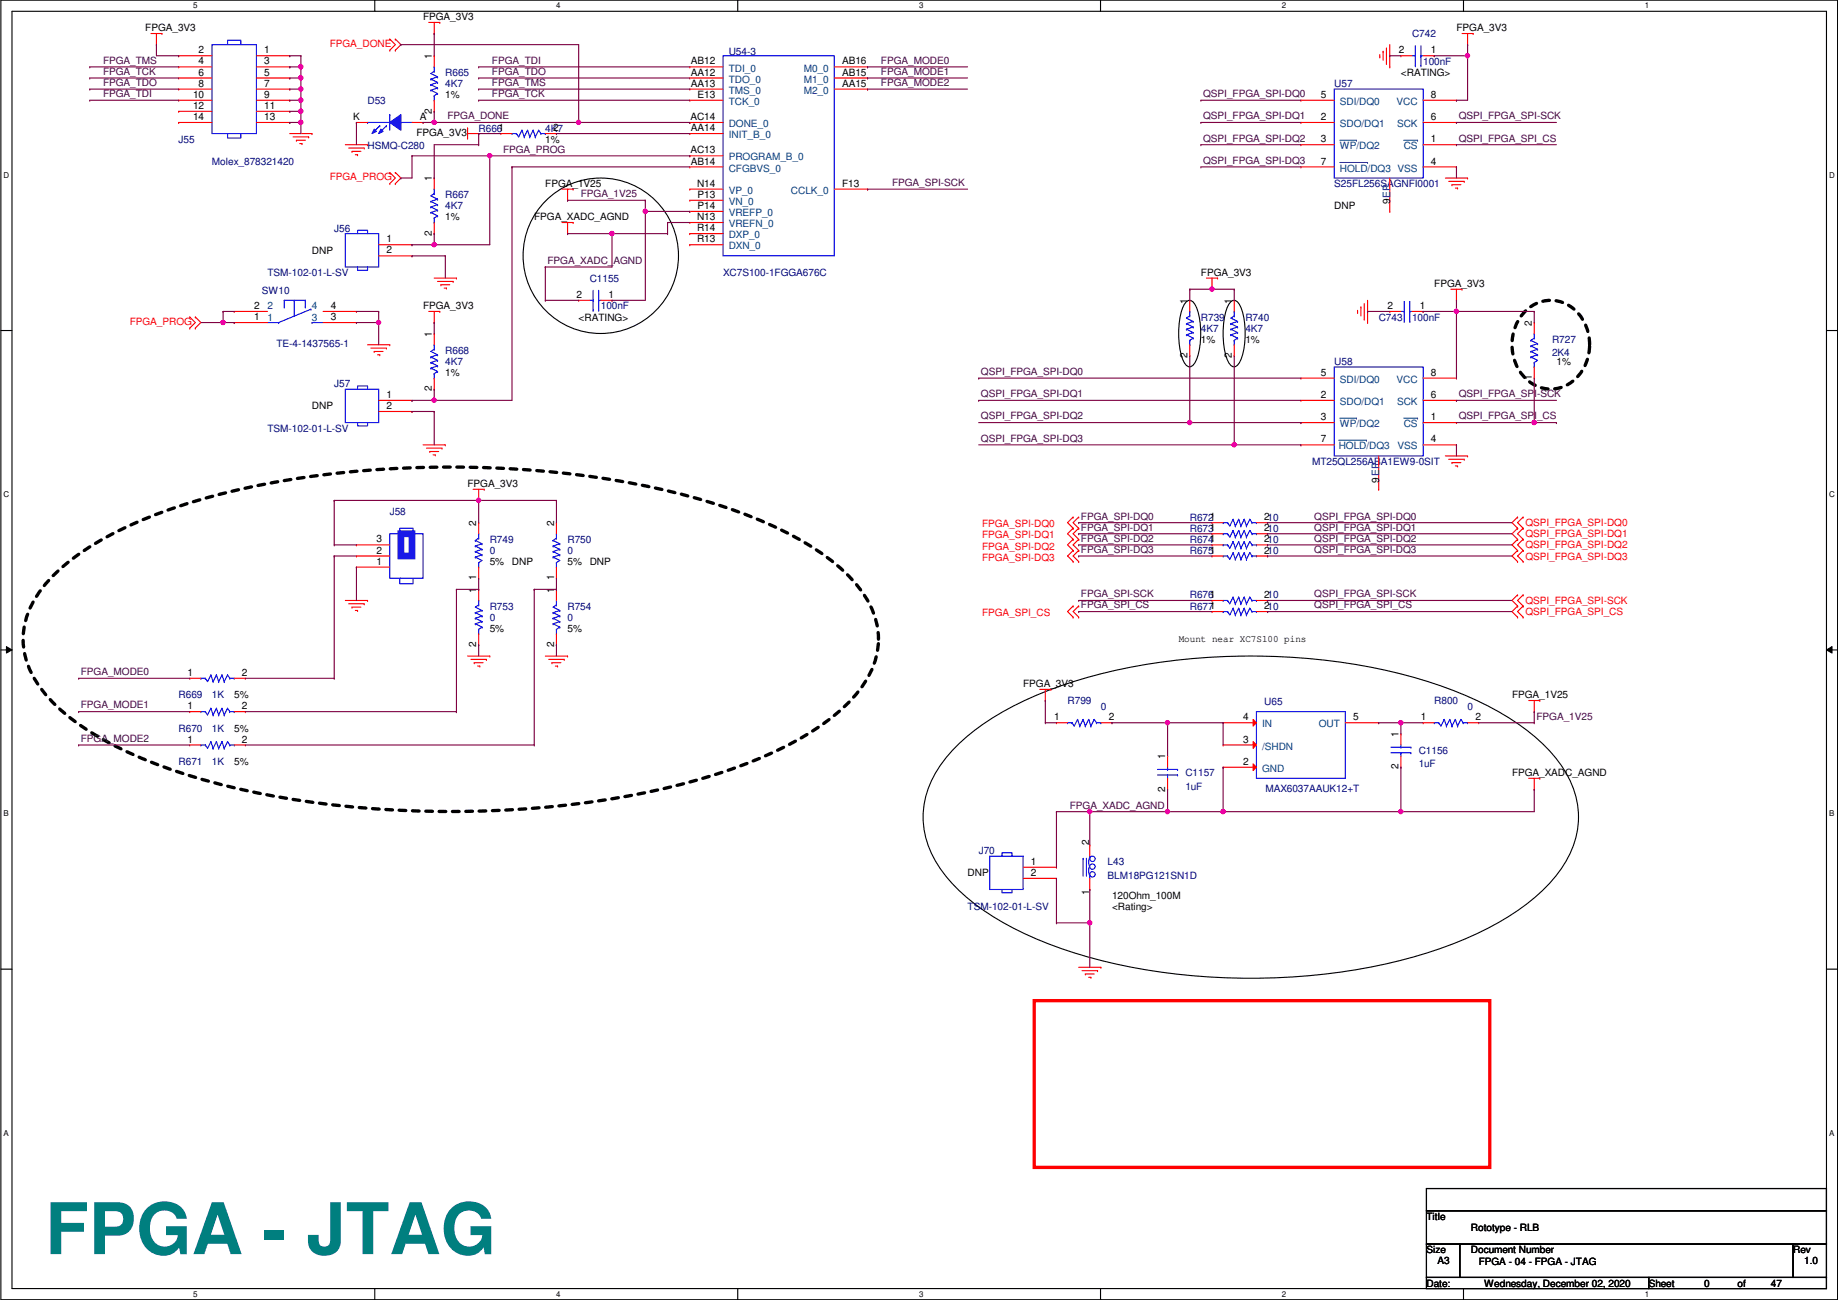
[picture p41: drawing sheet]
<svg xmlns="http://www.w3.org/2000/svg" width="420mm" height="297mm" viewBox="0 0 420 297" stroke-linecap="round" stroke-linejoin="round" font-family="sans-serif">
<defs><g id="words">
<text font-size="16.3" fill="#007f7f" x="10.4" y="286.6">FPGA - JTAG</text>
<g font-size="2.3">
<text x="96.7" y="4.7">FPGA_3V3</text>
<text x="33.2" y="7.2">FPGA_3V3</text>
<text x="332.9" y="7.2">FPGA_3V3</text>
<text x="45.4" y="12.2">2</text>
<text x="45.4" y="14.7">4</text>
<text x="45.4" y="17.3">6</text>
<text x="60.4" y="12.2">1</text>
<text x="60.4" y="14.7">3</text>
<text x="60.4" y="17.3">5</text>
<text x="98.7" y="13.5" transform="rotate(-90 98.7 13.5)">1</text>
<text x="157.9" y="14.7">AB12</text>
<text x="157.9" y="17.3">AA12</text>
<text x="192.5" y="14.7">AB16</text>
<text x="192.5" y="17.3">AB15</text>
<text x="319.7" y="12.2">2</text>
<text x="320.2" y="17.4">&lt;RATING&gt;</text>
<text x="327.1" y="12.2">1</text>
<text x="44.1" y="22.4">10</text>
<text x="45.4" y="19.8">8</text>
<text x="60.4" y="19.8">7</text>
<text x="60.4" y="22.4">9</text>
<text x="101.8" y="22.4">1%</text>
<text x="157.9" y="19.8">AA13</text>
<text x="159.5" y="22.4">E13</text>
<text x="192.5" y="19.8">AA15</text>
<text x="302" y="22.4">5</text>
<text x="327.1" y="22.4">8</text>
<text x="44.1" y="24.9">12</text>
<text x="44.1" y="27.4">14</text>
<text x="60.4" y="24.9">11</text>
<text x="60.4" y="27.4">13</text>
<text x="80.7" y="27.4">K</text>
<text x="96" y="27.4">A</text>
<text x="98.7" y="26" transform="rotate(-90 98.7 26)">2</text>
<text x="126.4" y="30">2</text>
<text x="157.8" y="27.4">AC14</text>
<text x="157.9" y="30">AA14</text>
<text x="302" y="27.4">2</text>
<text x="327.1" y="27.4">6</text>
<text x="95.2" y="31.1">FPGA_3V3</text>
<text x="124.7" y="32.6">1%</text>
<text x="157.8" y="35.1">AC13</text>
<text x="302" y="32.5">3</text>
<text x="327.1" y="32.5">1</text>
<text x="98.7" y="41.4" transform="rotate(-90 98.7 41.4)">1</text>
<text x="157.9" y="37.6">AB14</text>
<text x="302" y="37.6">7</text>
<text x="327.1" y="37.6">4</text>
<text x="124.7" y="42.8">FPGA_1V25</text>
<text x="159.3" y="42.7">N14</text>
<text x="159.5" y="45.2">P13</text>
<text x="159.5" y="47.8">P14</text>
<text x="192.5" y="42.7">F13</text>
<text x="305" y="47.8">DNP</text>
<text x="317.8" y="46.5" transform="rotate(-90 317.8 46.5)">9EP</text>
<text x="98.7" y="53.9" transform="rotate(-90 98.7 53.9)">2</text>
<text x="101.8" y="50.4">1%</text>
<text x="122.1" y="50.4">FPGA_XADC_AGND</text>
<text x="159.3" y="50.3">N13</text>
<text x="159.3" y="52.8">R14</text>
<text x="71.3" y="58">DNP</text>
<text x="88.3" y="55.4">1</text>
<text x="88.3" y="57.9">2</text>
<text x="159.3" y="55.4">R13</text>
<text x="274.5" y="63.1">FPGA_3V3</text>
<text x="327.9" y="65.6">FPGA_3V3</text>
<text x="58.1" y="70.6">2</text>
<text x="75.6" y="70.6">4</text>
<text x="96.7" y="70.7">FPGA_3V3</text>
<text x="131.8" y="68.1">2</text>
<text x="139.1" y="68.1">1</text>
<text x="271.4" y="69.4" transform="rotate(-90 271.4 69.4)">1</text>
<text x="281.6" y="69.4" transform="rotate(-90 281.6 69.4)">1</text>
<text x="317.2" y="70.6">2</text>
<text x="324.6" y="70.6">1</text>
<text x="58.1" y="73.2">1</text>
<text x="75.6" y="73.2">3</text>
<text x="98.7" y="77" transform="rotate(-90 98.7 77)">1</text>
<text x="132.3" y="73.2">&lt;RATING&gt;</text>
<text x="350.2" y="74.5" transform="rotate(-90 350.2 74.5)">2</text>
<text x="271.4" y="81.8" transform="rotate(-90 271.4 81.8)">2</text>
<text x="274.5" y="78.3">1%</text>
<text x="281.6" y="81.8" transform="rotate(-90 281.6 81.8)">2</text>
<text x="284.7" y="78.3">1%</text>
<text x="355.8" y="83.4">1%</text>
<text x="98.7" y="89.5" transform="rotate(-90 98.7 89.5)">2</text>
<text x="101.8" y="85.9">1%</text>
<text x="302" y="85.9">5</text>
<text x="327.1" y="85.9">8</text>
<text x="350.2" y="86.9" transform="rotate(-90 350.2 86.9)">1</text>
<text x="71.3" y="93.6">DNP</text>
<text x="88.3" y="90.9">1</text>
<text x="88.3" y="93.5">2</text>
<text x="302" y="90.9">2</text>
<text x="327.1" y="90.9">6</text>
<text x="302" y="96">3</text>
<text x="302" y="101.1">7</text>
<text x="327.1" y="96">1</text>
<text x="327.1" y="101.1">4</text>
<text x="106.9" y="111.3">FPGA_3V3</text>
<text x="315.2" y="110.3" transform="rotate(-90 315.2 110.3)">9EP</text>
<text x="289" y="118.9">210</text>
<text x="86.1" y="124">3</text>
<text x="108.9" y="120.2" transform="rotate(-90 108.9 120.2)">2</text>
<text x="126.6" y="120.2" transform="rotate(-90 126.6 120.2)">2</text>
<text x="289" y="121.4">210</text>
<text x="289" y="124">210</text>
<text x="86.1" y="129">1</text>
<text x="86.1" y="126.5">2</text>
<text x="112" y="129.1">5%</text>
<text x="117" y="129.1">DNP</text>
<text x="129.7" y="129.1">5%</text>
<text x="134.8" y="129.1">DNP</text>
<text x="289" y="126.5">210</text>
<text x="108.9" y="135.4" transform="rotate(-90 108.9 135.4)">1</text>
<text x="108.9" y="132.6" transform="rotate(-90 108.9 132.6)">1</text>
<text x="126.6" y="135.4" transform="rotate(-90 126.6 135.4)">1</text>
<text x="126.6" y="132.6" transform="rotate(-90 126.6 132.6)">1</text>
<text x="289" y="136.7">210</text>
<text x="289" y="139.2">210</text>
<text x="108.9" y="147.9" transform="rotate(-90 108.9 147.9)">2</text>
<text x="112" y="144.4">5%</text>
<text x="126.6" y="147.9" transform="rotate(-90 126.6 147.9)">2</text>
<text x="129.7" y="144.4">5%</text>
<text x="269.4" y="146.7">Mount near XC7S100 pins</text>
<text x="42.9" y="154.4">1</text>
<text x="55.3" y="154.4">2</text>
<text x="53.5" y="159.6">5%</text>
<text x="233.9" y="157.1">FPGA_3V3</text>
<text x="345.6" y="159.6">FPGA_1V25</text>
<text x="42.9" y="162.1">1</text>
<text x="53.5" y="167.2">5%</text>
<text x="55.3" y="162.1">2</text>
<text x="241" y="164.6">1</text>
<text x="253.4" y="164.6">2</text>
<text x="284.2" y="164.6">4</text>
<text x="309.3" y="164.6">5</text>
<text x="324.8" y="164.6">1</text>
<text x="337.3" y="164.6">2</text>
<text x="42.9" y="169.7">1</text>
<text x="55.3" y="169.7">2</text>
<text x="266.3" y="173.5" transform="rotate(-90 266.3 173.5)">1</text>
<text x="284.2" y="169.7">3</text>
<text x="319.7" y="168.4" transform="rotate(-90 319.7 168.4)">1</text>
<text x="53.5" y="174.8">5%</text>
<text x="284.2" y="174.8">2</text>
<text x="319.7" y="175.8" transform="rotate(-90 319.7 175.8)">2</text>
<text x="345.6" y="177.4">FPGA_XADC_AGND</text>
<text x="266.3" y="180.9" transform="rotate(-90 266.3 180.9)">2</text>
<text x="235.7" y="197.6">1</text>
<text x="249" y="193.1" transform="rotate(-90 249 193.1)">2</text>
<text x="221.2" y="200.2">DNP</text>
<text x="235.7" y="200.2">2</text>
<text x="249" y="204.5" transform="rotate(-90 249 204.5)">1</text>
<text x="254.2" y="205.3">120Ohm_100M</text>
<text x="254.2" y="207.9">&lt;Rating&gt;</text>
<text x="326.1" y="278.7">Title</text>
<text x="336.2" y="281.3">Rototype - RLB</text>
<text x="326.1" y="286.3">Size</text>
<text x="336.2" y="286.3">Document Number</text>
<text x="409.9" y="286.3">Rev</text>
<text x="326.1" y="294">Date:</text>
<text x="328.6" y="288.9">A3</text>
<text x="338" y="289.1">FPGA - 04 - FPGA - JTAG</text>
<text x="339.3" y="294">Wednesday, December 02, 2020</text>
<text x="376.9" y="294">Sheet</text>
<text x="389.6" y="294">0</text>
<text x="397.2" y="294">of</text>
<text x="404.8" y="294">47</text>
<text x="412.4" y="288.9">1.0</text>
</g>
<g font-size="2.3" fill="#f00">
<text x="75.4" y="10.8">FPGA_DONE</text>
<text x="75.4" y="41.2">FPGA_PROG</text>
<text x="29.7" y="74.3">FPGA_PROG</text>
<text x="224.5" y="120.5">FPGA_SPI-DQ0</text>
<text x="224.5" y="123">FPGA_SPI-DQ1</text>
<text x="224.5" y="125.6">FPGA_SPI-DQ2</text>
<text x="348.7" y="120.2">QSPI_FPGA_SPI-DQ0</text>
<text x="348.7" y="122.8">QSPI_FPGA_SPI-DQ1</text>
<text x="348.7" y="125.3">QSPI_FPGA_SPI-DQ2</text>
<text x="224.5" y="128.1">FPGA_SPI-DQ3</text>
<text x="348.7" y="127.8">QSPI_FPGA_SPI-DQ3</text>
<text x="224.5" y="140.8">FPGA_SPI_CS</text>
<text x="348.7" y="138">QSPI_FPGA_SPI-SCK</text>
<text x="348.7" y="140.5">QSPI_FPGA_SPI_CS</text>
</g>
<g font-size="2.3" fill="#00007f">
<text x="322.8" y="8.5">C742</text>
<text x="101.8" y="17.4">R665</text>
<text x="166.6" y="12.5">U54-3</text>
<text x="325.3" y="14.8">100nF</text>
<text x="84" y="23.7">D53</text>
<text x="101.8" y="19.9">4K7</text>
<text x="305" y="19.9">U57</text>
<text x="40.8" y="32.6">J55</text>
<text x="84" y="34.1">HSMQ-C280</text>
<text x="109.4" y="30.1">R6661</text>
<text x="124.7" y="30.1">4K7</text>
<text x="48.5" y="37.7">Molex_878321420</text>
<text x="101.8" y="45.3">R667</text>
<text x="101.8" y="47.8">4K7</text>
<text x="305" y="42.8">S25FL256SAGNFI0001</text>
<text x="76.4" y="52.9">J56</text>
<text x="61.2" y="63.1">TSM-102-01-L-SV</text>
<text x="134.8" y="64.3">C1155</text>
<text x="165.3" y="63.1">XC7S100-1FGGA676C</text>
<text x="59.9" y="67.1">SW10</text>
<text x="137.4" y="70.7">100nF</text>
<text x="274.5" y="73.2">R739</text>
<text x="274.5" y="75.8">4K7</text>
<text x="284.7" y="73.2">R740</text>
<text x="284.7" y="75.8">4K7</text>
<text x="315.2" y="73.2">C743</text>
<text x="322.8" y="73.2">100nF</text>
<text x="63.2" y="79.3">TE-4-1437565-1</text>
<text x="101.8" y="80.9">R668</text>
<text x="101.8" y="83.4">4K7</text>
<text x="305" y="83.4">U58</text>
<text x="354.8" y="78.3">R727</text>
<text x="354.8" y="81.4">2K4</text>
<text x="76.4" y="88.5">J57</text>
<text x="61.2" y="98.6">TSM-102-01-L-SV</text>
<text x="299.9" y="106.3">MT25QL256ABA1EW9-0SIT</text>
<text x="89.1" y="117.7">J58</text>
<text x="272" y="119">R6721</text>
<text x="112" y="124">R749</text>
<text x="129.7" y="124">R750</text>
<text x="272" y="121.5">R6731</text>
<text x="272" y="124">R6741</text>
<text x="112" y="126.6">0</text>
<text x="129.7" y="126.6">0</text>
<text x="272" y="126.6">R6751</text>
<text x="272" y="136.7">R6761</text>
<text x="112" y="139.3">R753</text>
<text x="112" y="141.8">0</text>
<text x="129.7" y="139.3">R754</text>
<text x="129.7" y="141.8">0</text>
<text x="272" y="139.3">R6771</text>
<text x="40.8" y="159.6">R669</text>
<text x="48.5" y="159.6">1K</text>
<text x="244" y="160.9">R799</text>
<text x="289" y="161.1">U65</text>
<text x="327.9" y="160.9">R800</text>
<text x="40.8" y="167.2">R670</text>
<text x="48.5" y="167.2">1K</text>
<text x="251.7" y="162.1">0</text>
<text x="335.5" y="162.1">0</text>
<text x="324.3" y="172.3">C1156</text>
<text x="40.8" y="174.8">R671</text>
<text x="48.5" y="174.8">1K</text>
<text x="271" y="177.4">C1157</text>
<text x="324.3" y="175.3">1uF</text>
<text x="271" y="180.4">1uF</text>
<text x="289.3" y="180.9">MAX6037AAUK12+T</text>
<text x="223.7" y="195.2">J70</text>
<text x="253.2" y="197.7">L43</text>
<text x="253.2" y="200.7">BLM18PG121SN1D</text>
<text x="221.2" y="207.9">TSM-102-01-L-SV</text>
</g>
<g font-size="2.3" fill="#400040">
<text x="23.6" y="17.1">FPGA_TCK</text>
<text x="23.6" y="14.6">FPGA_TMS</text>
<text x="112.5" y="14.6">FPGA_TDI</text>
<text x="112.5" y="17.1">FPGA_TDO</text>
<text x="201.4" y="14.6">FPGA_MODE0</text>
<text x="201.4" y="17.1">FPGA_MODE1</text>
<text x="23.6" y="22.2">FPGA_TDI</text>
<text x="23.6" y="19.6">FPGA_TDO</text>
<text x="112.5" y="19.6">FPGA_TMS</text>
<text x="112.5" y="22.2">FPGA_TCK</text>
<text x="201.4" y="19.6">FPGA_MODE2</text>
<text x="275" y="22.2">QSPI_FPGA_SPI-DQ0</text>
<text x="102.3" y="27.3">FPGA_DONE</text>
<text x="275" y="27.3">QSPI_FPGA_SPI-DQ1</text>
<text x="333.4" y="27.3">QSPI_FPGA_SPI-SCK</text>
<text x="115" y="34.9">FPGA_PROG</text>
<text x="275" y="32.3">QSPI_FPGA_SPI-DQ2</text>
<text x="333.4" y="32.3">QSPI_FPGA_SPI_CS</text>
<text x="275" y="37.4">QSPI_FPGA_SPI-DQ3</text>
<text x="132.8" y="45">FPGA_1V25</text>
<text x="203.9" y="42.5">FPGA_SPI-SCK</text>
<text x="125.2" y="60.3">FPGA_XADC_AGND</text>
<text x="224.2" y="85.7">QSPI_FPGA_SPI-DQ0</text>
<text x="224.2" y="90.8">QSPI_FPGA_SPI-DQ1</text>
<text x="224.2" y="95.8">QSPI_FPGA_SPI-DQ2</text>
<text x="333.4" y="90.8">QSPI_FPGA_SPI-SCK</text>
<text x="333.4" y="95.8">QSPI_FPGA_SPI_CS</text>
<text x="224.2" y="100.9">QSPI_FPGA_SPI-DQ3</text>
<text x="247.1" y="118.7">FPGA_SPI-DQ0</text>
<text x="300.4" y="118.7">QSPI_FPGA_SPI-DQ0</text>
<text x="247.1" y="121.2">FPGA_SPI-DQ1</text>
<text x="247.1" y="123.8">FPGA_SPI-DQ2</text>
<text x="300.4" y="121.2">QSPI_FPGA_SPI-DQ1</text>
<text x="300.4" y="123.8">QSPI_FPGA_SPI-DQ2</text>
<text x="247.1" y="126.3">FPGA_SPI-DQ3</text>
<text x="300.4" y="126.3">QSPI_FPGA_SPI-DQ3</text>
<text x="247.1" y="136.5">FPGA_SPI-SCK</text>
<text x="300.4" y="136.5">QSPI_FPGA_SPI-SCK</text>
<text x="247.1" y="139">FPGA_SPI_CS</text>
<text x="300.4" y="139">QSPI_FPGA_SPI_CS</text>
<text x="18.5" y="154.3">FPGA_MODE0</text>
<text x="18.5" y="161.9">FPGA_MODE1</text>
<text x="351.2" y="164.4">FPGA_1V25</text>
<text x="18.5" y="169.5">FPGA_MODE2</text>
<text x="244.5" y="184.7">FPGA_XADC_AGND</text>
</g>
<g font-size="2.3" fill="#00407f">
<text x="166.6" y="16.3">TDI_0</text>
<text x="183.7" y="16.3">M0_0</text>
<text x="166.6" y="18.9">TDO_0</text>
<text x="166.6" y="21.4">TMS_0</text>
<text x="166.6" y="24">TCK_0</text>
<text x="183.7" y="18.9">M1_0</text>
<text x="183.7" y="21.4">M2_0</text>
<text x="306.3" y="24">SDI/DQ0</text>
<text x="319.2" y="24">VCC</text>
<text x="166.6" y="29">DONE_0</text>
<text x="306.3" y="29">SDO/DQ1</text>
<text x="319.4" y="29">SCK</text>
<text x="166.6" y="31.6">INIT_B_0</text>
<text x="306.3" y="34.1">WP/DQ2</text>
<text x="320.9" y="34.1">CS</text>
<text x="166.6" y="39.2">CFGBVS_0</text>
<text x="166.6" y="36.7">PROGRAM_B_0</text>
<text x="306.3" y="39.2">HOLD/DQ3 VSS</text>
<text x="166.6" y="44.3">VP_0</text>
<text x="166.6" y="46.8">VN_0</text>
<text x="180.8" y="44.3">CCLK_0</text>
<text x="166.6" y="49.4">VREFP_0</text>
<text x="166.6" y="51.9">VREFN_0</text>
<text x="166.6" y="54.4">DXP_0</text>
<text x="166.6" y="57">DXN_0</text>
<text x="61.2" y="70.7">2</text>
<text x="71.3" y="70.7">4</text>
<text x="61.2" y="73.2">1</text>
<text x="71.3" y="73.2">3</text>
<text x="306.3" y="87.5">SDI/DQ0</text>
<text x="319.2" y="87.5">VCC</text>
<text x="306.3" y="92.5">SDO/DQ1</text>
<text x="319.4" y="92.5">SCK</text>
<text x="306.3" y="97.6">WP/DQ2</text>
<text x="320.9" y="97.6">CS</text>
<text x="306" y="102.7">HOLD/DQ3</text>
<text x="319.5" y="102.7">VSS</text>
<text x="288.5" y="166.2">IN</text>
<text x="301.4" y="166.2">OUT</text>
<text x="288.5" y="171.3">/SHDN</text>
<text x="288.5" y="176.4">GND</text>
</g>
<g font-size="1.8">
<text x="44.2" y="1.9">5</text>
<text x="127.1" y="1.9">4</text>
<text x="210.1" y="1.9">3</text>
<text x="293" y="1.9">2</text>
<text x="376" y="1.9">1</text>
<text x=".8" y="40.6">D</text>
<text x="418.2" y="40.6">D</text>
<text x=".8" y="113.6">C</text>
<text x="418.2" y="113.6">C</text>
<text x=".8" y="186.6">B</text>
<text x="418.2" y="186.6">B</text>
<text x=".8" y="259.5">A</text>
<text x="418.2" y="259.5">A</text>
<text x="44.2" y="296.3">5</text>
<text x="127.1" y="296.3">4</text>
<text x="210.1" y="296.3">3</text>
<text x="293" y="296.3">2</text>
<text x="376" y="296.3">1</text>
</g>
</g></defs>
<path d="M.2 0h419.9v297h-419.9zM2.7 2.6h414.8v291.8h-414.8z" fill="none" stroke="#000" stroke-width=".25"/>
<g fill="#fff">
<path d="M44.2 .3h1v2h-1z"/>
<path d="M44.2 294.7h1v2h-1z"/>
</g>
<path d="M85.7 0v2.6M85.7 294.4v2.6" fill="none" stroke="#000" stroke-width=".25"/>
<g fill="#fff">
<path d="M127.1 .3h1v2h-1z"/>
<path d="M127.1 294.7h1v2h-1z"/>
</g>
<path d="M168.6 0v2.6M168.6 294.4v2.6" fill="none" stroke="#000" stroke-width=".25"/>
<g fill="#fff">
<path d="M210.1 .3h1v2h-1z"/>
<path d="M210.1 294.7h1v2h-1z"/>
</g>
<path d="M251.6 0v2.6M251.6 294.4v2.6" fill="none" stroke="#000" stroke-width=".25"/>
<g fill="#fff">
<path d="M293 .3h1v2h-1z"/>
<path d="M293 294.7h1v2h-1z"/>
</g>
<path d="M334.5 0v2.6M334.5 294.4v2.6" fill="none" stroke="#000" stroke-width=".25"/>
<g fill="#fff">
<path d="M376 .3h1v2h-1z"/>
<path d="M376 294.7h1v2h-1z"/>
<path d="M.8 39h1.3v2h-1.3z"/>
<path d="M418.2 39h1.2v2h-1.2z"/>
<path d="M.8 112h1.3v2h-1.3z"/>
<path d="M418.2 112h1.2v2h-1.2z"/>
</g>
<path d="M.2 75.5h2.5M417.5 75.5h2.6" fill="none" stroke="#000" stroke-width=".25"/>
<g fill="#fff">
<path d="M.8 185h1.2v1.9h-1.2z"/>
<path d="M418.2 185h1.1v1.9h-1.1z"/>
</g>
<path d="M.2 148.5h2.5M417.5 148.5h2.6" fill="none" stroke="#000" stroke-width=".25"/>
<path d="M1.5 147.7l1.2 .8-1.2 .7zM417.5 148.5l1.3-.8v1.5z" fill="#000"/>
<path d="M1.5 147.7l1.2 .8-1.2 .7zM417.5 148.5l1.3-.8v1.5z" fill="none" stroke="#000" stroke-width=".23"/>
<g fill="#fff">
<path d="M.8 257.9h1.2v2h-1.2z"/>
<path d="M418.2 257.9h1.1v2h-1.1z"/>
</g>
<g fill="none" stroke="#000" stroke-width=".25">
<path d="M271.1 69a1.14 1.14 0 0 1 2 .5 17.3 17.3 0 0 1 0 13.5 1.22 1.22 0 0 1-1.2 .8 1.22 1.22 0 0 1-1.1-.8 17.6 17.6 0 0 1 0-13.5zM281.3 69a1.14 1.14 0 0 1 2 .5 17.3 17.3 0 0 1 0 13.5 1.22 1.22 0 0 1-1.2 .8 1.22 1.22 0 0 1-1.2-.8 17.6 17.6 0 0 1 0-13.5zM218.9 170.2a65.5 65.5 0 0 1 25.1-14 143.6 143.6 0 0 1 71.1-3.4 91.8 91.8 0 0 1 30.1 11.4 37.5 37.5 0 0 1 13 12.7 19.5 19.5 0 0 1-1.5 21.9 43.6 43.6 0 0 1-14.5 12.2 108.4 108.4 0 0 1-41.2 11.8 141.1 141.1 0 0 1-57-5.6 65.6 65.6 0 0 1-25.1-14 23.7 23.7 0 0 1-7.9-16.5 21.9 21.9 0 0 1 5.9-14.3zM.2 221.4h2.5M417.5 221.4h2.6M326.1 271.6h91.4v5h-91.4zM326.1 276.6h91.4v7.7h-91.4zM326.1 284.3h7.6v7.6h-7.6zM326.1 291.9h50.8v2.5h-50.8zM333.7 284.3h76.2v7.6h-76.2zM376.9 291.9h40.6v2.5h-40.6zM409.9 284.3h7.6v7.6h-7.6z"/>
<circle cx="137.3" cy="58.4" r="17.8"/>
</g>
<path d="M348.6 71.2a8.2 8.2 0 0 1 13.2 1.8 10.8 10.8 0 0 1-4.1 15.2 8.4 8.4 0 0 1-11-4.7 11.2 11.2 0 0 1 1.9-12.3zM13 130.7a66.6 66.6 0 0 1 20.9-12.5 171 171 0 0 1 49.4-10.7 223.6 223.6 0 0 1 74.4 5.9 101.9 101.9 0 0 1 29.8 12.8 35 35 0 0 1 11.3 11.9 17.1 17.1 0 0 1-1.5 18.4 45.7 45.7 0 0 1-16.9 13.6 136.6 136.6 0 0 1-39.3 12.2 231 231 0 0 1-87.4-2.3 116.6 116.6 0 0 1-31.7-11.9 37.4 37.4 0 0 1-14.7-14.1 17.2 17.2 0 0 1 1.5-18.4l1.9-2.5z" fill="none" stroke="#000" stroke-width=".76" stroke-dasharray="1.5 1.5"/>
<path d="M236.4 228.6h104.2v38.1h-104.2z" fill="none" stroke="#f00" stroke-width=".76"/>
<path d="M91.6 122h2.6v5h-2.6z" fill="none" stroke="#00f" stroke-width="1.5"/>
<g fill="none" stroke="#f00" stroke-width=".25">
<path d="M34.5 7.7h2.5M35.8 10.2h.1M35.8 7.7v2.5M37 7.7h.1M89.1 8.9h.1M89.1 11.5h.1M89.1 8.9l1.3 1.3-1.3 1.3M90.4 11.5h.1M90.4 8.9h.1M90.4 8.9l1.2 1.3-1.2 1.3M98 5.1h2.5M99.3 7.7h.1"/>
<path d="M99.3 5.1v2.6M100.5 5.1h.1M315.4 13h.1M315.4 12.5v.5M316.2 11.7h.1M316.2 11.7v2.1M316.9 14.5h.1M316.9 11v3.5M317.7 15.3h.1M317.7 10.2v5.1M320.2 12.7h.1M320.2 12.7h2.6"/>
<path d="M325.3 12.7h2.6M327.9 12.7h.1M334.2 7.7h2.6M335.5 10.2h.1M335.5 7.7v2.5M336.8 7.7h.1M66.2 30.5h5.1M67 31.3h3.6M67.8 32h.1M67.8 32h2M68.5 32.8h.5M69 32.8h.1"/>
<path d="M70.6 31.3h.1M71.3 30.5h.1M78.9 33.1h5.1M79.7 33.8h3.6M80.5 34.6h.1M80.5 34.6h2M81.2 35.3h.5M81.7 35.3h.1M83.3 33.8h.1M84 33.1h.1M89.1 39.4h.1M89.1 39.4l1.3 1.3-1.3 1.3"/>
<path d="M90.4 39.4h.1M90.4 39.4l1.2 1.3-1.2 1.3M106.9 29.3h.1M106.9 30.5h2.5M106.9 29.3v2.5M109.4 30.5h.1M89.1 42h.1M90.4 42h.1M128.5 43.2h2.5M128.5 50.8h2.5M129.7 45.8h.1M129.7 53.4h.1"/>
<path d="M129.7 43.2v2.6M129.7 50.8v2.6M131 43.2h.1M131 50.8h.1M330.4 40.7h5.1M331.2 41.4h3.5M331.9 42.2h.1M331.9 42.2h2.1M332.7 43h.5M333.2 43h.1M334.7 41.4h.1M335.5 40.7h.1"/>
<path d="M43.4 72.4h.1M43.4 75h.1M43.4 72.4l1.3 1.3-1.3 1.3M44.7 75h.1M44.7 72.4h.1M44.7 72.4l1.2 1.3-1.2 1.3M84 78.8h5.1M84.8 79.5h3.5M88.3 79.5h.1M89.1 78.8h.1M98 71.2h2.5M99.3 73.7h.1"/>
<path d="M99.3 76.2h.1M99.3 71.2v2.5M99.3 76.2v2.6M99.3 63.5h5M100 64.3h3.6M100.5 71.2h.1M100.8 65.1h.1M100.8 65.1h2M101.5 65.8h.6M102.1 65.8h.1M103.6 64.3h.1M104.3 63.5h.1"/>
<path d="M275.8 63.5h2.5M277.1 66.1h.1M277.1 63.5v2.6M278.3 63.5h.1M310.3 71.4h.1M310.3 70.9v.5M311.1 70.1h.1M311.1 70.1v2.1M311.9 72.9h.1M311.9 69.4v3.5M312.6 73.7h.1M312.6 68.6v5.1"/>
<path d="M317.7 71.2h.1M317.7 71.2h2.5M322.8 71.2h2.5M325.3 71.2h.1M331.7 66.1h2.5M332.9 68.6h.1M332.9 66.1v2.5M334.2 66.1h.1M85.5 80.3h.1M85.5 80.3h2.1M86.3 81.1h.5M86.8 81.1h.1"/>
<path d="M99.3 88.9h.1M99.3 86.4v2.5M297.4 86.4h.1M297.4 91.5h.1M297.4 96.6h.1M297.4 86.4h7.6M297.4 91.5h7.6M297.4 96.6h7.6M325.3 86.4h7.6M325.3 91.5h7.6M325.3 96.6h7.6M332.9 86.4h.1"/>
<path d="M332.9 91.5h.1M332.9 96.6h.1M96.7 101.6h5.1M97.5 102.4h3.5M98.2 103.2h.1M98.2 103.2h2.1M99 103.9h.5M99.5 103.9h.1M101 102.4h.1M101.8 101.6h.1M108.2 111.8h2.5M109.4 114.3h.1"/>
<path d="M109.4 111.8v2.5M110.7 111.8h.1M245.3 118.2h.1M245.3 118.2l-1.3 1.2 1.3 1.3M246.6 118.2h.1M246.6 118.2l-1.3 1.2 1.3 1.3M297.4 101.6h.1M297.4 101.6h7.6M315.2 111.8h.1M315.2 104.2v7.6M325.3 101.6h7.6M330.4 104.2h5.1"/>
<path d="M331.2 104.9h3.5M331.9 105.7h.1M331.9 105.7h2.1M332.7 106.5h.5M332.9 101.6h.1M333.2 106.5h.1M334.7 104.9h.1M335.5 104.2h.1M346.9 118.2h.1M346.9 118.2l-1.3 1.2 1.3 1.3M348.2 118.2h.1M348.2 118.2l-1.3 1.2 1.3 1.3"/>
<path d="M78.9 137.2h5.1M79.7 138h3.6M80.5 138.7h.1M80.5 138.7h2M81.2 139.5h.5M81.5 129.6h.1M81.5 127h.1M81.5 124.5h.1M81.5 127h7.6M81.5 129.6h7.6M81.5 124.5h7.6M81.7 139.5h.1"/>
<path d="M83.3 138h.1M84 137.2h.1M109.4 134.7h.1M109.4 134.7v2.5M127.2 134.7h.1M127.2 134.7v2.5M245.3 120.7h.1M245.3 123.2h.1M245.3 125.8h.1M245.3 128.3h.1M245.3 138.5h.1M245.3 120.7l-1.3 1.3 1.3 1.2"/>
<path d="M245.3 123.2l-1.3 1.3 1.3 1.3M245.3 125.8l-1.3 1.2 1.3 1.3M245.3 138.5l-1.3 1.2 1.3 1.3M246.6 120.7h.1M246.6 123.2h.1M246.6 125.8h.1M246.6 128.3h.1M246.6 138.5h.1M246.6 120.7l-1.3 1.3 1.3 1.2M246.6 123.2l-1.3 1.3 1.3 1.3M246.6 125.8l-1.3 1.2 1.3 1.3M246.6 138.5l-1.3 1.2 1.3 1.3"/>
<path d="M277.1 127h.1M277.1 127h2.5M287.2 127h2.6M289.8 127h.1M346.9 120.7h.1M346.9 123.2h.1M346.9 125.8h.1M346.9 128.3h.1M346.9 135.9h.1M346.9 138.5h.1M346.9 120.7l-1.3 1.3 1.3 1.2M346.9 123.2l-1.3 1.3 1.3 1.3"/>
<path d="M346.9 125.8l-1.3 1.2 1.3 1.3M346.9 135.9l-1.3 1.3 1.3 1.3M346.9 138.5l-1.3 1.2 1.3 1.3M348.2 120.7h.1M348.2 123.2h.1M348.2 125.8h.1M348.2 128.3h.1M348.2 138.5h.1M348.2 135.9h.1M348.2 120.7l-1.3 1.3 1.3 1.2M348.2 123.2l-1.3 1.3 1.3 1.3M348.2 125.8l-1.3 1.2 1.3 1.3"/>
<path d="M348.2 135.9l-1.3 1.3 1.3 1.3M348.2 138.5l-1.3 1.2 1.3 1.3M106.9 149.9h5.1M107.6 150.7h3.6M108.4 151.4h.1M108.4 151.4h2M109.2 152.2h.5M109.4 147.4h.1M109.4 144.8v2.6M109.7 152.2h.1M111.2 150.7h.1M112 149.9h.1"/>
<path d="M124.7 149.9h5M125.4 150.7h3.6M126.2 151.4h.1M126.2 151.4h2M126.9 152.2h.6M127.2 147.4h.1M127.2 144.8v2.6M127.5 152.2h.1M129 150.7h.1M129.7 149.9h.1M237.7 157.5h2.5M239 157.5v2.6"/>
<path d="M240.2 157.5h.1M245.3 141h.1M246.6 141h.1M346.9 141h.1M348.2 141h.1M43.4 162.6h.1M43.4 162.6h2.5M53.5 162.6h2.6M56.1 162.6h.1M239 160.1h.1M325.3 165.1h.1M325.3 165.1h2.6"/>
<path d="M335.5 165.1h2.5M338 165.1h.1M349.5 160.1h2.5M349.5 177.8h2.5M350.7 162.6h.1M350.7 160.1v2.5M350.7 177.8v2.6M352 160.1h.1M352 177.8h.1M249.1 193.1h.1M249.1 193.1v2.5M350.7 180.4h.1"/>
<path d="M249.1 203.2h.1M249.1 200.7v2.5M246.6 221h5.1M247.3 221.8h3.6M248.1 222.5h.1M248.1 222.5h2M248.9 223.3h.5M249.4 223.3h.1M250.9 221.8h.1M251.7 221h.1"/>
</g>
<g fill="none" stroke="#00f" stroke-width=".25">
<path d="M322.8 12.7h.7M323.5 15h.1M323.5 12.7h.1M323.5 10.5v4.5M324.8 12.7h.1M324.8 15h.1M324.8 12.7h.5M324.8 10.5v4.5M84 28h.1M84 28h5.1M86.8 28.7h.1M86.8 28.7l-1.5 1.6"/>
<path d="M88.3 28.7h.1M88.3 28.7l-1.5 1.6M89.1 26.2h.1M89.1 26.2v3.6M91.6 28h.1M91.6 28h2.6M99.3 78.8h.1M99.3 79.8h.1M99.3 79.8l-.8 .5 1.5 .8M99.3 78.8v1M320.2 71.2h.8M321 73.4h.1"/>
<path d="M321 71.2h.1M321 68.9v4.5M322.3 71.2h.1M322.3 73.4h.1M322.3 71.2h.5M322.3 68.9v4.5M98.5 84.1h.1M98.5 82.8h.1M98.5 81.6h.1M98.5 82.8l1.5 .8M98.5 81.6l1.5 .7M98.5 84.1l1.5 .8"/>
<path d="M99.3 85.4h.1M99.3 86.4h.1M99.3 85.4v1M100 83.6h.1M100 82.3h.1M100 81.1h.1M100 84.9h.1M100 83.6l-1.5 .5M100 82.3l-1.5 .5M100 81.1l-1.5 .5M100 84.9l-.7 .5M305 83.9h20.3v20.3h-20.3z"/>
<path d="M89.1 122h7.6v10.1h-7.6zM91.4 122v-1.3h3v1.3h-.2M91.6 132.1h-.2v1.3h3v-1.3M108.7 140h.1M108.7 140l1.5 .8M109.4 137.2h.1M109.4 138.2h.1M109.4 138.2l-.7 .5 1.5 .8M109.4 137.2v1M110.2 139.5h.1M110.2 139.5l-1.5 .5M126.4 140h.1"/>
<path d="M126.4 140l1.6 .8M127.2 137.2h.1M127.2 138.2h.1M127.2 138.2l-.8 .5 1.6 .8M127.2 137.2v1M128 139.5h.1M128 139.5l-1.6 .5M279.6 127h.1M279.6 127h1M280.6 127h.1M281.9 126.3h.1M281.9 126.3l.5 1.5"/>
<path d="M281.9 126.3l-.8 1.5-.5-.8M282.4 127.8h.1M283.2 126.3h.1M283.2 126.3l-.8 1.5M283.2 126.3l.5 1.5M283.7 127.8h.1M284.4 126.3h.1M284.4 126.3l.5 1.5M284.4 126.3l-.7 1.5M284.9 127.8h.1M285.7 126.3h.1M285.7 126.3l-.8 1.5"/>
<path d="M285.7 126.3l.5 .7M286.2 127h.1M286.2 127h1M287.2 127h.1M108.7 142.5h.1M108.7 141.3h.1M108.7 141.3l1.5 .7M108.7 142.5l1.5 .8M109.4 143.8h.1M109.4 144.8h.1M109.4 143.8v1M110.2 142h.1"/>
<path d="M110.2 140.8h.1M110.2 143.3h.1M110.2 142l-1.5 .5M110.2 140.8l-1.5 .5M110.2 143.3l-.8 .5M126.4 142.5h.1M126.4 141.3h.1M126.4 141.3l1.6 .7M126.4 142.5l1.6 .8M127.2 143.8h.1M127.2 144.8h.1M127.2 143.8v1"/>
<path d="M128 142h.1M128 140.8h.1M128 143.3h.1M128 142l-1.6 .5M128 140.8l-1.6 .5M128 143.3l-.8 .5M45.9 162.6h.1M45.9 162.6h1M46.9 162.6h.1M48.2 161.8h.1M48.2 161.8l.5 1.6M48.2 161.8l-.8 1.6-.5-.8"/>
<path d="M48.7 163.4h.1M49.5 161.8h.1M49.5 161.8l-.8 1.6M49.5 161.8l.5 1.6M50 163.4h.1M50.7 161.8h.1M50.7 161.8l.6 1.6M50.7 161.8l-.7 1.6M51.3 163.4h.1M52 161.8h.1M52 161.8l-.7 1.6M52 161.8l.5 .8"/>
<path d="M52.5 162.6h.1M52.5 162.6h1M53.5 162.6h.1M327.9 165.1h.1M327.9 165.1h1M328.9 165.1h.1M330.1 164.4h.1M330.1 164.4l.6 1.5M330.1 164.4l-.7 1.5-.5-.8M330.7 165.9h.1M331.4 164.4h.1M331.4 164.4l-.7 1.5"/>
<path d="M331.4 164.4l.5 1.5M331.9 165.9h.1M332.7 164.4h.1M332.7 164.4l.5 1.5M332.7 164.4l-.8 1.5M333.2 165.9h.1M334 164.4h.1M334 164.4l-.8 1.5M334 164.4l.5 .7M334.5 165.1h.1M334.5 165.1h1M335.5 165.1h.1"/>
<path d="M247.6 196.1h.1M247.6 196.1v4.1M248.4 196.1h.1M248.4 196.1v4.1M249 198.1l-.1 .9 .1 .9M249 196.1l-.1 .9 .1 .9M249.1 199.9h.1M249.1 195.6h.1M249.1 195.6v.8M249.1 199.9v.8"/>
<circle cx="249.7" cy="196.2" r=".62"/>
<circle cx="249.7" cy="199.8" r=".62"/>
<circle cx="249.7" cy="198" r=".62"/>
</g>
<path d="M306.3 95.5h3.8M310.1 95.5h.1M320.9 95.5h3.2M324.1 95.5h.1M306 100.6h6.4M312.4 100.6h.1" fill="none" stroke="#00407f" stroke-width=".23"/>
<path d="M89.1 28l2.5-1.8v3.6z" fill-rule="evenodd" fill="#00f"/>
<path d="M89.1 28l2.5-1.8v3.6z" fill="none" stroke="#00f" stroke-width=".25"/>
<path d="M85.5 29.5l.6 .5-1.1 .5z" fill-rule="evenodd" fill="#00f"/>
<path d="M85.5 29.5l.6 .5-1.1 .5z" fill="none" stroke="#00f" stroke-width=".25"/>
<path d="M87.1 29.5l.5 .5-1 .5z" fill-rule="evenodd" fill="#00f"/>
<g fill="none" stroke="#00f" stroke-width=".25">
<path d="M87.1 29.5l.5 .5-1 .5zM117 30.5h.1M117 30.5h1.1M118.1 30.5h.1M119.3 29.8h.1M119.3 29.8l.5 1.5M119.3 29.8l-.7 1.5-.5-.8M119.8 31.3h.1M120.6 29.8h.1M120.6 29.8l-.8 1.5M120.6 29.8l.5 1.5M121.1 31.3h.1"/>
<path d="M121.9 29.8h.1M121.9 29.8l.5 1.5M121.9 29.8l-.8 1.5M122.4 31.3h.1M123.1 29.8h.1M123.1 29.8l-.7 1.5M123.1 29.8l.5 .7M123.6 30.5h.1M123.6 30.5h1.1M124.7 30.5h.1M78.9 53.4h7.7v7.6h-7.7zM81.7 53.4v-.8h2.3v.8"/>
<path d="M98.5 48.6h.1M98.5 47.3h.1M98.5 46h.1M98.5 47.3l1.5 .7M98.5 46l1.5 .8M98.5 48.6l1.5 .7M99.3 49.8h.1M99.3 43.2h.1M99.3 50.8h.1M99.3 44.2h.1M99.3 44.2l-.8 .5 1.5 .8M99.3 43.2v1"/>
<path d="M99.3 49.8v1M100 48h.1M100 46.8h.1M100 45.5h.1M100 49.3h.1M100 48l-1.5 .6M100 46.8l-1.5 .5M100 45.5l-1.5 .5M100 49.3l-.7 .5M81.7 61v.8h2.3v-.8M281.4 76.5h.1M281.4 75.2h.1"/>
<path d="M281.4 74h.1M281.4 75.2l1.5 .8M281.4 74l1.5 .7M281.4 76.5l1.5 .8M282.1 77.8h.1M282.1 71.2h.1M282.1 78.8h.1M282.1 72.2h.1M282.1 72.2l-.7 .5 1.5 .7M282.1 71.2v1M282.1 77.8v1M282.9 76h.1"/>
<path d="M282.9 74.7h.1M282.9 73.4h.1M282.9 77.3h.1M282.9 76l-1.5 .5M282.9 74.7l-1.5 .5M282.9 73.4l-1.5 .6M282.9 77.3l-.8 .5M350 79h.1M350 77.8h.1M350 79l1.5 .8M350 77.8l1.5 .7M350.7 77.3h.1"/>
<path d="M350.7 76.2h.1M350.7 77.3l-.7 .5M350.7 76.2v1.1M351.5 78.5h.1M351.5 79.8h.1M351.5 78.5l-1.5 .5M351.5 79.8l-1.5 .5M78.9 88.9h7.7v7.7h-7.7zM81.7 88.9v-.7h2.3v.7M81.7 96.6v.7h2.3v-.7M350 80.3h.1M350 81.6h.1"/>
<path d="M350 80.3l1.5 .8M350 81.6l1.5 .7-.8 .5M350.7 83.9h.1M350.7 82.8h.1M350.7 82.8v1.1M351.5 81.1h.1M351.5 81.1l-1.5 .5M279.6 119.4h.1M279.6 119.4h1M280.6 119.4h.1M281.9 118.7h.1M281.9 118.7l.5 1.5"/>
<path d="M281.9 118.7l-.8 1.5-.5-.8M283.2 118.7h.1M283.2 118.7l-.8 1.5M283.2 118.7l.5 1.5M284.4 118.7h.1M284.4 118.7l.5 1.5M284.4 118.7l-.7 1.5M285.7 118.7h.1M285.7 118.7l-.8 1.5M285.7 118.7l.5 .7M286.2 119.4h.1M286.2 119.4h1"/>
<path d="M287.2 119.4h.1M108.7 124.8h.1M108.7 126h.1M108.7 127.3h.1M108.7 123.5h.1M108.7 124.8l1.5 .7M108.7 126l1.5 .8M108.7 127.3l1.5 .8-.8 .5M108.7 123.5l1.5 .7M109.4 123h.1M109.4 129.6h.1M109.4 122h.1"/>
<path d="M109.4 128.6h.1M109.4 123l-.7 .5M109.4 122v1M109.4 128.6v1M110.2 124.2h.1M110.2 125.5h.1M110.2 126.8h.1M110.2 124.2l-1.5 .6M110.2 125.5l-1.5 .5M110.2 126.8l-1.5 .5M126.4 124.8h.1M126.4 126h.1"/>
<path d="M126.4 127.3h.1M126.4 123.5h.1M126.4 124.8l1.6 .7M126.4 126l1.6 .8M126.4 127.3l1.6 .8-.8 .5M126.4 123.5l1.6 .7M127.2 123h.1M127.2 129.6h.1M127.2 122h.1M127.2 128.6h.1M127.2 123l-.8 .5M127.2 122v1"/>
<path d="M127.2 128.6v1M128 124.2h.1M128 125.5h.1M128 126.8h.1M128 124.2l-1.6 .6M128 125.5l-1.6 .5M128 126.8l-1.6 .5M279.6 122h.1M279.6 137.2h.1M279.6 122h1M279.6 137.2h1M280.6 122h.1"/>
<path d="M280.6 137.2h.1M281.9 121.2h.1M281.9 136.4h.1M281.9 121.2l-.8 1.5-.5-.7M281.9 121.2l.5 1.5M281.9 136.4l.5 1.6M281.9 136.4l-.8 1.6-.5-.8M282.4 120.2h.1M282.4 122.7h.1M282.4 138h.1M283.2 121.2h.1M283.2 136.4h.1"/>
<path d="M283.2 121.2l-.8 1.5M283.2 121.2l.5 1.5M283.2 136.4l-.8 1.6M283.2 136.4l.5 1.6M283.7 120.2h.1M283.7 122.7h.1M283.7 138h.1M284.4 121.2h.1M284.4 136.4h.1M284.4 121.2l-.7 1.5M284.4 121.2l.5 1.5M284.4 136.4l.5 1.6"/>
<path d="M284.4 136.4l-.7 1.6M284.9 120.2h.1M284.9 122.7h.1M284.9 138h.1M285.7 121.2h.1M285.7 136.4h.1M285.7 121.2l-.8 1.5M285.7 121.2l.5 .8M285.7 136.4l-.8 1.6M285.7 136.4l.5 .8M286.2 122h.1M286.2 137.2h.1"/>
<path d="M286.2 122h1M286.2 137.2h1M287.2 122h.1M287.2 137.2h.1M45.9 155h.1M45.9 155h1M46.9 155h.1M48.2 154.2h.1M48.2 154.2l.5 1.5M48.2 154.2l-.8 1.5-.5-.7M48.7 155.7h.1M49.5 154.2h.1"/>
<path d="M49.5 154.2l-.8 1.5M49.5 154.2l.5 1.5M50 155.7h.1M50.7 154.2h.1M50.7 154.2l.6 1.5M50.7 154.2l-.7 1.5M51.3 155.7h.1M52 154.2h.1M52 154.2l-.7 1.5M52 154.2l.5 .8M52.5 155h.1M52.5 155h1"/>
<path d="M53.5 155h.1M45.9 170.2h.1M45.9 170.2h1M46.9 170.2h.1M48.2 169.5h.1M48.2 169.5l.5 1.5M48.2 169.5l-.8 1.5-.5-.8M48.7 171h.1M49.5 169.5h.1M49.5 169.5l-.8 1.5M49.5 169.5l.5 1.5M50 171h.1"/>
<path d="M50.7 169.5h.1M50.7 169.5l.6 1.5M50.7 169.5l-.7 1.5M51.3 171h.1M52 169.5h.1M52 169.5l-.7 1.5M52 169.5l.5 .7M52.5 170.2h.1M52.5 170.2h1M53.5 170.2h.1M244 165.1h.1M244 165.1h1.1"/>
<path d="M245.1 165.1h.1M246.3 164.4h.1M246.3 164.4l.5 1.5M246.3 164.4l-.7 1.5-.5-.8M246.8 165.9h.1M247.6 164.4h.1M247.6 164.4l-.8 1.5M247.6 164.4l.5 1.5M248.1 165.9h.1M248.9 164.4h.1M248.9 164.4l.5 1.5M248.9 164.4l-.8 1.5"/>
<path d="M249.4 165.9h.1M250.1 164.4h.1M250.1 164.4l-.7 1.5M250.1 164.4l.5 .7M250.6 165.1h.1M250.6 165.1h1.1M251.7 165.1h.1M287.2 162.6h20.3v15.2h-20.3zM318 172h4.5M318 170.7h4.5M320.2 170.7h.1M320.2 172h.1"/>
<path d="M320.2 170.2v.5M320.2 172v.8M322.5 172h.1M322.5 170.7h.1M226.3 195.6h7.6v7.6h-7.6zM229.1 195.6v-.7h2.2v.7M229.1 203.2v.8h2.2v-.8"/>
</g>
<g fill="none" stroke="#f00" stroke-width=".25">
<path d="M81.5 28h.1M81.5 28h2.5M94.2 28h2.5M96.7 28h.1M114.5 30.5h.1M114.5 30.5h2.5M124.7 30.5h2.5M127.2 30.5h.1M86.6 55.9h7.6M86.6 58.5h7.6M94.2 55.9h.1M94.2 58.5h.1"/>
<path d="M99.3 40.7h.1M99.3 53.4h.1M99.3 40.7v2.5M99.3 50.8v2.6M282.1 68.6h.1M282.1 68.6v2.6M282.1 78.8v2.5M350.7 73.7h.1M350.7 73.7v2.5M86.6 91.5h7.6M86.6 94h7.6M94.2 91.5h.1"/>
<path d="M94.2 94h.1M282.1 81.3h.1M350.7 86.4h.1M350.7 83.9v2.5M109.4 119.4h.1M109.4 119.4v2.6M127.2 119.4h.1M127.2 119.4v2.6M277.1 119.4h.1M277.1 119.4h2.5M287.2 119.4h2.6M289.8 119.4h.1"/>
<path d="M109.4 132.1h.1M109.4 129.6v2.5M127.2 132.1h.1M127.2 129.6v2.5M277.1 122h.1M277.1 137.2h.1M277.1 122h2.5M277.1 137.2h2.5M287.2 122h2.6M287.2 137.2h2.6M289.8 122h.1M289.8 137.2h.1"/>
<path d="M43.4 155h.1M43.4 155h2.5M53.5 155h2.6M56.1 155h.1M43.4 170.2h.1M43.4 170.2h2.5M53.5 170.2h2.6M56.1 170.2h.1M241.5 165.1h.1M241.5 165.1h2.5M251.7 165.1h2.5M254.2 165.1h.1"/>
<path d="M320.2 167.7h.1M320.2 175.3h.1M320.2 167.7v2.5M320.2 172.8v2.5M233.9 198.2h7.6M241.5 198.2h.1M233.9 200.7h7.6M241.5 200.7h.1"/>
</g>
<path d="M286.5 164.4l.7 .7-.7 .8z" fill="#f00"/>
<path d="M279.6 165.1h.1M279.6 165.1h7.6M286.5 164.4l.7 .7-.7 .8z" fill="none" stroke="#f00" stroke-width=".25"/>
<path d="M286.5 169.5l.7 .7-.7 .8z" fill="#f00"/>
<path d="M279.6 170.2h.1M279.6 170.2h7.6M286.5 169.5l.7 .7-.7 .8z" fill="none" stroke="#f00" stroke-width=".25"/>
<path d="M286.5 174.5l.7 .8-.7 .8z" fill="#f00"/>
<g fill="none" stroke="#f00" stroke-width=".25">
<path d="M40.8 12.7h.1M40.8 15.3h.1M40.8 17.8h.1M40.8 12.7h7.7M40.8 15.3h7.7M40.8 17.8h7.7M58.6 12.7h7.6M58.6 15.3h7.6M58.6 17.8h7.6M66.2 12.7h.1M66.2 15.3h.1M66.2 17.8h.1"/>
<path d="M99.3 12.7h.1M99.3 12.7v2.6M157.7 15.3h.1M157.7 17.8h.1M157.7 15.3h7.6M157.7 17.8h7.6M190.7 15.3h7.6M190.7 17.8h7.6M198.3 15.3h.1M198.3 17.8h.1M40.8 20.4h.1M40.8 22.9h.1"/>
<path d="M40.8 25.4h.1M40.8 28h.1M40.8 20.4h7.7M40.8 22.9h7.7M40.8 25.4h7.7M40.8 28h7.7M58.6 20.4h7.6M58.6 22.9h7.6M58.6 25.4h7.6M58.6 28h7.6M66.2 20.4h.1M66.2 22.9h.1"/>
<path d="M66.2 25.4h.1M66.2 28h.1M99.3 25.4h.1M99.3 22.9v2.5M157.7 38.1h.1M157.7 20.4h.1M157.7 22.9h.1M157.7 28h.1M157.7 30.5h.1M157.7 35.6h.1M157.7 20.4h7.6M157.7 22.9h7.6"/>
<path d="M157.7 28h7.6M157.7 38.1h7.6M157.7 30.5h7.6M157.7 35.6h7.6M190.7 20.4h7.6M198.3 20.4h.1M297.4 22.9h.1M297.4 28h.1M297.4 33.1h.1M297.4 38.1h.1M297.4 22.9h7.6M297.4 28h7.6"/>
<path d="M297.4 33.1h7.6M297.4 38.1h7.6M325.3 22.9h7.6M325.3 28h7.6M325.3 33.1h7.6M325.3 38.1h7.6M332.9 22.9h.1M332.9 28h.1M332.9 33.1h.1M332.9 38.1h.1M157.7 43.2h.1M157.7 45.8h.1"/>
<path d="M157.7 48.3h.1M157.7 50.8h.1M157.7 53.4h.1M157.7 55.9h.1M157.7 43.2h7.6M157.7 45.8h7.6M157.7 48.3h7.6M157.7 50.8h7.6M157.7 53.4h7.6M157.7 55.9h7.6M190.7 43.2h7.6M198.3 43.2h.1"/>
<path d="M317.7 48.3h.1M317.7 40.7v7.6M53.5 73.7h.1M53.5 71.2h.1M53.5 73.7h7.7M53.5 71.2h7.7M73.9 73.7h7.6M73.9 71.2h7.6M81.5 73.7h.1M81.5 71.2h.1M132.3 68.6h.1M132.3 68.6h2.5"/>
<path d="M137.4 68.6h2.5M139.9 68.6h.1M272 68.6h.1M272 68.6v2.6M272 78.8v2.5M272 81.3h.1M277.1 124.5h.1M277.1 139.7h.1M277.1 124.5h2.5M277.1 139.7h2.5M287.2 124.5h2.6M287.2 139.7h2.6"/>
<path d="M289.8 124.5h.1M289.8 139.7h.1M266.9 172.8h.1M266.9 172.8v2.5M266.9 177.8v2.6M279.6 175.3h.1M279.6 175.3h7.6M286.5 174.5l.7 .8-.7 .8zM307.5 165.1h7.7M315.2 165.1h.1M266.9 180.4h.1"/>
</g>
<g fill="none" stroke="#00f" stroke-width=".25">
<path d="M48.5 10.2h10.1v20.3h-10.1zM52 10.2v-1h3.1v1M98.5 19.3h.1M98.5 18.1h.1M98.5 19.3l1.5 .8M98.5 18.1l1.5 .7M99.3 15.3h.1M99.3 16.3h.1M99.3 16.3l-.8 .5 1.5 .8M99.3 15.3v1M100 18.8h.1M100 17.6h.1"/>
<path d="M100 18.8l-1.5 .5M100 17.6l-1.5 .5M165.3 12.7h25.4v45.8h-25.4zM52 30.5v1h3.1v-1M98.5 20.6h.1M98.5 20.6l1.5 .8M99.3 21.9h.1M99.3 22.9h.1M99.3 21.9v1M100 20.1h.1M100 21.4h.1M100 20.1l-1.5 .5"/>
<path d="M100 21.4l-.7 .5M305 20.4h20.3v20.3h-20.3zM61.2 73.7h2.5M63.7 73.7h.1M65 70.1h.1M67.3 68.6h.1M67.3 68.6v3.6M69.8 68.6h.1M69.8 70.1h.1M69.8 68.6h-4.8v1.5M69.8 68.6v1.5M71.1 70.7h.1"/>
<path d="M71.1 70.7l-7.4 3M71.3 73.7h.1M71.3 73.7h2.6M134.8 68.6h.8M135.6 70.9h.1M135.6 68.6h.1M135.6 66.3v4.6M136.9 68.6h.1M136.9 70.9h.1M136.9 68.6h.5M136.9 66.3v4.6M271.2 76.5h.1"/>
<path d="M271.2 75.2h.1M271.2 74h.1M271.2 75.2l1.5 .8M271.2 74l1.5 .7M271.2 76.5l1.5 .8M272 77.8h.1M272 71.2h.1M272 78.8h.1M272 72.2h.1M272 72.2l-.8 .5 1.5 .7M272 71.2v1M272 77.8v1"/>
<path d="M272.7 76h.1M272.7 74.7h.1M272.7 73.4h.1M272.7 77.3h.1M272.7 76l-1.5 .5M272.7 74.7l-1.5 .5M272.7 73.4l-1.5 .6M272.7 77.3l-.7 .5M279.6 124.5h.1M279.6 139.7h.1M279.6 124.5h1M279.6 139.7h1"/>
<path d="M280.6 124.5h.1M280.6 139.7h.1M281.9 123.7h.1M281.9 139h.1M281.9 123.7l.5 1.6M281.9 123.7l-.8 1.6-.5-.8M281.9 139l.5 1.5M281.9 139l-.8 1.5-.5-.8M282.4 125.3h.1M283.2 123.7h.1M283.2 139h.1M283.2 123.7l-.8 1.6"/>
<path d="M283.2 123.7l.5 1.6M283.2 139l-.8 1.5M283.2 139l.5 1.5M283.7 125.3h.1M284.4 123.7h.1M284.4 139h.1M284.4 123.7l.5 1.6M284.4 123.7l-.7 1.6M284.4 139l.5 1.5M284.4 139l-.7 1.5M284.9 125.3h.1M285.7 123.7h.1"/>
<path d="M285.7 139h.1M285.7 123.7l-.8 1.6M285.7 123.7l.5 .8M285.7 139l-.8 1.5M285.7 139l.5 .7M286.2 124.5h.1M286.2 139.7h.1M286.2 124.5h1M286.2 139.7h1M287.2 124.5h.1M287.2 139.7h.1M282.4 140.5h.1"/>
<path d="M283.7 140.5h.1M284.9 140.5h.1M264.6 177.1h4.6M264.6 175.8h4.6M266.9 175.8h.1M266.9 177.1h.1M266.9 175.3v.5M266.9 177.1v.7M269.2 177.1h.1M269.2 175.8h.1"/>
</g>
<path d="M306.3 32h3.8M306.3 37.1h6.3M310.1 32h.1M312.6 37.1h.1M320.9 32h3.2M324.1 32h.1" fill="none" stroke="#00407f" stroke-width=".23"/>
<path d="M66.2 12.7h.1M66.2 12.7h2.6M68.8 12.7h.1M68.8 12.7v2.6" fill="none" stroke="#7f0040" stroke-width=".25"/>
<circle cx="68.8" cy="15.3" r=".49" fill="#f0f"/>
<circle cx="68.8" cy="15.3" r=".49" fill="none" stroke="#f0f" stroke-width=".25"/>
<path d="M66.2 15.3h.1M66.2 17.8h.1M66.2 15.3h2.6M66.2 17.8h2.6M68.8 15.3h.1M68.8 17.8h.1M68.8 15.3v5.1" fill="none" stroke="#7f0040" stroke-width=".25"/>
<circle cx="68.8" cy="17.8" r=".49" fill="#f0f"/>
<circle cx="68.8" cy="17.8" r=".49" fill="none" stroke="#f0f" stroke-width=".25"/>
<path d="M66.2 20.4h.1M66.2 20.4h2.6M68.8 20.4h.1M68.8 20.4v2.5" fill="none" stroke="#7f0040" stroke-width=".25"/>
<circle cx="68.8" cy="22.9" r=".49" fill="#f0f"/>
<circle cx="68.8" cy="22.9" r=".49" fill="none" stroke="#f0f" stroke-width=".25"/>
<circle cx="68.8" cy="20.3" r=".49" fill="#f0f"/>
<circle cx="68.8" cy="20.3" r=".49" fill="none" stroke="#f0f" stroke-width=".25"/>
<path d="M66.2 22.9h.1M66.2 25.4h.1M66.2 22.9h2.6M68.8 22.9h.1M68.8 22.9v2.5h-2.6" fill="none" stroke="#7f0040" stroke-width=".25"/>
<circle cx="68.8" cy="25.4" r=".49" fill="#f0f"/>
<circle cx="68.8" cy="25.4" r=".49" fill="none" stroke="#f0f" stroke-width=".25"/>
<path d="M66.2 28h.1M68.8 25.4h.1M68.8 25.4v2.6h-2.6" fill="none" stroke="#7f0040" stroke-width=".25"/>
<circle cx="68.8" cy="28" r=".49" fill="#f0f"/>
<circle cx="68.8" cy="28" r=".49" fill="none" stroke="#f0f" stroke-width=".25"/>
<g fill="none" stroke="#7f0040" stroke-width=".25">
<path d="M20.5 17.8h.1M20.5 15.3h.1M20.5 17.8h20.3M20.5 15.3h20.3M35.8 10.2h.1M35.8 10.2v2.5h5M40.8 12.7h.1M317.7 12.7h.1M317.7 12.7h2.5M327.9 12.7h.1M327.9 12.7h7.6M335.5 12.7h.1"/>
<path d="M335.5 12.7v10.2h-2.6M20.5 22.9h.1M20.5 20.4h.1M20.5 22.9h20.3M20.5 20.4h20.3M68.8 28h.1M68.8 28v2.5M332.9 22.9h.1"/>
</g>
<circle cx="335.5" cy="12.7" r=".49" fill="#f0f"/>
<circle cx="335.5" cy="12.7" r=".49" fill="none" stroke="#f0f" stroke-width=".25"/>
<g fill="none" stroke="#7f0040" stroke-width=".25">
<path d="M335.5 10.2h.1M335.5 10.2v2.5M274.5 28h.1M274.5 33.1h.1M274.5 38.1h.1M274.5 22.9h.1M274.5 28h22.9M274.5 33.1h22.9M274.5 38.1h22.9M274.5 22.9h22.9M332.9 28h.1M332.9 33.1h.1"/>
<path d="M332.9 38.1h.1M332.9 28h22.9M332.9 33.1h22.9M332.9 38.1v2.6M312.6 71.2h.1M312.6 71.2h5.1M325.3 71.2h.1M325.3 71.2h7.6M332.9 71.2h.1M332.9 68.6v17.8"/>
</g>
<circle cx="332.9" cy="71.1" r=".49" fill="#f0f"/>
<circle cx="332.9" cy="71.1" r=".49" fill="none" stroke="#f0f" stroke-width=".25"/>
<g fill="none" stroke="#7f0040" stroke-width=".25">
<path d="M99.3 7.7h.1M99.3 7.7v5M109.4 15.3h.1M109.4 17.8h.1M109.4 15.3h48.3M109.4 17.8h48.3M81.5 28h.1M81.5 28v5.1M96.7 28h.1M96.7 28h35.6M99.3 25.4h.1M99.3 25.4v2.6"/>
<path d="M109.4 20.4h.1M109.4 22.9h.1M109.4 20.4h48.3M109.4 22.9h48.3M132.3 28h.1M332.9 101.6h.1M332.9 101.6v2.6"/>
</g>
<circle cx="99.2" cy="28" r=".49" fill="#f0f"/>
<circle cx="99.2" cy="28" r=".49" fill="none" stroke="#f0f" stroke-width=".25"/>
<circle cx="132.3" cy="28" r=".49" fill="#f0f"/>
<circle cx="132.3" cy="28" r=".49" fill="none" stroke="#f0f" stroke-width=".25"/>
<g fill="none" stroke="#7f0040" stroke-width=".25">
<path d="M99.3 33.1v7.6M109.4 30.5h.1M109.4 30.5h5.1M112 35.6h.1M112 35.6h45.7M112 35.6v20.3h-17.8M117 38.1h.1M117 38.1h40.7M117 38.1v53.4M127.2 30.5h.1M127.2 30.5h30.5M157.7 35.6h.1"/>
<path d="M94.2 55.9h.1M99.3 40.7h.1M99.3 53.4h.1M99.3 55.9h.1M99.3 53.4v2.5"/>
</g>
<circle cx="99.2" cy="55.9" r=".49" fill="#f0f"/>
<circle cx="99.2" cy="55.9" r=".49" fill="none" stroke="#f0f" stroke-width=".25"/>
<path d="M94.2 58.5h.1M94.2 58.5h7.6M101.8 58.5h.1M101.8 58.5v5M99.3 73.7h.1M99.3 73.7v2.5M94.2 91.5h.1M94.2 91.5h22.8M99.3 88.9h.1M99.3 91.5h.1M99.3 88.9v2.6" fill="none" stroke="#7f0040" stroke-width=".25"/>
<circle cx="99.2" cy="91.5" r=".49" fill="#f0f"/>
<circle cx="99.2" cy="91.5" r=".49" fill="none" stroke="#f0f" stroke-width=".25"/>
<g fill="none" stroke="#7f0040" stroke-width=".25">
<path d="M198.3 15.3h.1M198.3 17.8h.1M198.3 15.3h22.9M198.3 17.8h22.9M198.3 20.4h.1M198.3 20.4h22.9M94.2 94h.1M94.2 94h5.1M99.3 94h.1M99.3 94v7.6M223.7 86.4h.1M223.7 91.5h.1"/>
<path d="M223.7 86.4h73.7M223.7 91.5h73.7M223.7 96.6h48.3M272 96.6h.1M18 155h.1M18 155h25.4M18 162.6h.1M18 170.2h.1M18 162.6h25.4M18 170.2h25.4M56.1 162.6h48.2M56.1 170.2h66"/>
<path d="M104.3 162.6h.1M122.1 170.2h.1"/>
</g>
<circle cx="272" cy="96.5" r=".49" fill="#f0f"/>
<circle cx="272" cy="96.5" r=".49" fill="none" stroke="#f0f" stroke-width=".25"/>
<path d="M223.7 101.6h58.4M282.1 101.6h.1" fill="none" stroke="#7f0040" stroke-width=".25"/>
<circle cx="282.1" cy="101.6" r=".49" fill="#f0f"/>
<circle cx="282.1" cy="101.6" r=".49" fill="none" stroke="#f0f" stroke-width=".25"/>
<path d="M332.9 91.5h.1M332.9 91.5h22.9M332.9 96.6h17.8M350.7 96.6h.1" fill="none" stroke="#7f0040" stroke-width=".25"/>
<circle cx="350.7" cy="96.5" r=".49" fill="#f0f"/>
<circle cx="350.7" cy="96.5" r=".49" fill="none" stroke="#f0f" stroke-width=".25"/>
<path d="M198.3 43.2h.1M198.3 43.2h22.9M81.5 73.7h.1M81.5 73.7h5.1M86.6 73.7h.1M86.6 73.7v5.1" fill="none" stroke="#7f0040" stroke-width=".25"/>
<circle cx="86.5" cy="73.7" r=".49" fill="#f0f"/>
<circle cx="86.5" cy="73.7" r=".49" fill="none" stroke="#f0f" stroke-width=".25"/>
<g fill="none" stroke="#7f0040" stroke-width=".25">
<path d="M94.2 35.6h.1M94.2 35.6v5.1h-2.6M94.2 35.6h17.8M99.3 33.1h10.1M109.4 33.1h.1M109.4 30.5h.1M109.4 30.5v2.6M112 35.6h.1M91.6 40.7h.1M246.6 119.4h.1M246.6 119.4h30.5M289.8 119.4h.1"/>
<path d="M289.8 119.4h55.8M246.6 122h.1M246.6 124.5h.1M246.6 127h.1M246.6 137.2h.1M246.6 139.7h.1M246.6 122h30.5M246.6 124.5h30.5M246.6 127h30.5M246.6 137.2h30.5M246.6 139.7h30.5M289.8 122h.1"/>
<path d="M289.8 124.5h.1M289.8 127h.1M289.8 122h55.8M289.8 124.5h55.8M289.8 127h55.8"/>
</g>
<circle cx="111.9" cy="35.6" r=".49" fill="#f0f"/>
<circle cx="111.9" cy="35.6" r=".49" fill="none" stroke="#f0f" stroke-width=".25"/>
<g fill="none" stroke="#7f0040" stroke-width=".25">
<path d="M91.6 10.2h.1M91.6 10.2h40.7v17.8M132.3 28h.1M132.3 28h25.4M157.7 28h.1M45.9 73.7h7.6M51 73.7h.1M51 71.2h.1M51 71.2h2.5M51 71.2v2.5M53.5 73.7h.1M81.5 71.2h5.1"/>
<path d="M86.6 71.2h.1M86.6 73.7h.1M86.6 71.2v2.5M289.8 139.7h.1M289.8 137.2h.1M289.8 139.7h55.8M289.8 137.2h55.8"/>
</g>
<circle cx="51" cy="73.7" r=".49" fill="#f0f"/>
<circle cx="51" cy="73.7" r=".49" fill="none" stroke="#f0f" stroke-width=".25"/>
<path d="M272 66.1h.1M272 66.1v2.5M272 66.1h10.1M277.1 66.1h.1M332.9 71.2h.1M332.9 71.2h17.8M350.7 71.2h.1M350.7 71.2v2.5M350.7 96.6h.1M350.7 86.4v10.2M350.7 96.6h5.1M355.8 96.6h.1" fill="none" stroke="#7f0040" stroke-width=".25"/>
<circle cx="277" cy="66.1" r=".49" fill="#f0f"/>
<circle cx="277" cy="66.1" r=".49" fill="none" stroke="#f0f" stroke-width=".25"/>
<g fill="none" stroke="#7f0040" stroke-width=".25">
<path d="M282.1 66.1h.1M282.1 66.1v2.5M272 96.6h.1M272 81.3v15.3M272 96.6h25.4M282.1 81.3v20.3M297.4 96.6h.1M76.4 114.3h.1M76.4 114.3h50.8M109.4 114.3h.1M109.4 114.3v5.1M127.2 114.3h.1"/>
<path d="M127.2 114.3v5.1M282.1 101.6h.1M282.1 101.6h15.3M297.4 101.6h.1M76.4 127h.1M76.4 127h5.1M76.4 127v28M81.5 129.6h.1M81.5 129.6v7.6M104.3 134.7h.1M104.3 134.7h5.1M122.1 134.7h.1"/>
<path d="M122.1 134.7h5.1M122.1 134.7v35.5M56.1 155h20.3M76.4 155h.1M109.4 147.4h.1M109.4 147.4v2.5M127.2 147.4h.1M127.2 147.4v2.5"/>
</g>
<circle cx="109.4" cy="114.3" r=".49" fill="#f0f"/>
<circle cx="109.4" cy="114.3" r=".49" fill="none" stroke="#f0f" stroke-width=".25"/>
<g fill="none" stroke="#7f0040" stroke-width=".25">
<path d="M129.7 45.8h.1M129.7 45.8h17.8M147.5 45.8h.1M147.5 48.3h.1M147.5 45.8v22.8M76.4 114.3h.1M76.4 114.3v10.2M76.4 124.5h.1M76.4 124.5h5.1M104.3 134.7v27.9M109.4 134.7h.1M109.4 132.1v2.6"/>
<path d="M127.2 134.7h.1M127.2 132.1v2.6M104.3 162.6h.1"/>
</g>
<circle cx="147.5" cy="48.3" r=".49" fill="#f0f"/>
<circle cx="147.5" cy="48.3" r=".49" fill="none" stroke="#f0f" stroke-width=".25"/>
<path d="M129.7 53.4h.1M129.7 53.4h10.2M147.5 48.3h10.2M157.7 48.3h.1" fill="none" stroke="#7f0040" stroke-width=".25"/>
<circle cx="139.9" cy="53.4" r=".49" fill="#f0f"/>
<circle cx="139.9" cy="53.4" r=".49" fill="none" stroke="#f0f" stroke-width=".25"/>
<g fill="none" stroke="#7f0040" stroke-width=".25">
<path d="M139.9 53.4h.1M139.9 53.4h12.7M139.9 53.4v7.6h-15.2M124.7 61h.1M124.7 68.6h.1M124.7 61v7.6M124.7 68.6h7.6M139.9 68.6h.1M139.9 68.6h7.6M239 160.1h.1M239 165.1h.1M239 160.1v5"/>
<path d="M239 165.1h2.5M254.2 165.1h.1M254.2 165.1h12.7M350.7 162.6h.1M350.7 162.6v2.5"/>
</g>
<circle cx="266.9" cy="165.1" r=".49" fill="#f0f"/>
<circle cx="266.9" cy="165.1" r=".49" fill="none" stroke="#f0f" stroke-width=".25"/>
<path d="M266.9 165.1h.1M266.9 165.1v7.7M266.9 165.1h12.7M279.6 165.1h.1M279.6 165.1v5.1M315.2 165.1h.1M315.2 165.1h5" fill="none" stroke="#7f0040" stroke-width=".25"/>
<circle cx="320.2" cy="165.1" r=".49" fill="#f0f"/>
<circle cx="320.2" cy="165.1" r=".49" fill="none" stroke="#f0f" stroke-width=".25"/>
<g fill="none" stroke="#7f0040" stroke-width=".25">
<path d="M279.6 175.3h.1M279.6 175.3v10.2M320.2 165.1h.1M320.2 175.3h.1M320.2 165.1h5.1M320.2 165.1v2.6M320.2 175.3v10.2h-53.3M338 165.1h12.7M350.7 165.1h.1M241.5 185.5h.1M241.5 185.5h7.6M241.5 185.5v12.7"/>
<path d="M249.1 185.5h.1M249.1 185.5v7.6M266.9 185.5h.1M266.9 180.4v5.1M279.6 185.5h.1M350.7 180.4h.1M350.7 180.4v5.1"/>
</g>
<circle cx="320.2" cy="185.4" r=".49" fill="#f0f"/>
<circle cx="320.2" cy="185.4" r=".49" fill="none" stroke="#f0f" stroke-width=".25"/>
<circle cx="279.6" cy="185.4" r=".49" fill="#f0f"/>
<circle cx="279.6" cy="185.4" r=".49" fill="none" stroke="#f0f" stroke-width=".25"/>
<path d="M320.2 185.5h.1M320.2 185.5h30.5M241.5 200.7h.1M241.5 200.7v10.2M249.1 203.2h.1M249.1 203.2v7.7" fill="none" stroke="#7f0040" stroke-width=".25"/>
<circle cx="249.1" cy="210.8" r=".49" fill="#f0f"/>
<circle cx="249.1" cy="210.8" r=".49" fill="none" stroke="#f0f" stroke-width=".25"/>
<path d="M152.6 50.8h.1M152.6 53.4h.1M152.6 50.8h5.1M152.6 50.8v2.6M249.1 185.5h17.8M266.9 185.5h.1M241.5 210.9h.1M241.5 210.9h7.6M249.1 210.9h.1M249.1 210.9v10.1" fill="none" stroke="#7f0040" stroke-width=".25"/>
<circle cx="249.1" cy="185.4" r=".49" fill="#f0f"/>
<circle cx="249.1" cy="185.4" r=".49" fill="none" stroke="#f0f" stroke-width=".25"/>
<circle cx="266.9" cy="185.4" r=".49" fill="#f0f"/>
<circle cx="266.9" cy="185.4" r=".49" fill="none" stroke="#f0f" stroke-width=".25"/>
<circle cx="68.8" cy="15.3" r=".49" fill="#f0f"/>
<circle cx="68.8" cy="15.3" r=".49" fill="none" stroke="#f0f" stroke-width=".25"/>
<circle cx="68.8" cy="17.8" r=".49" fill="#f0f"/>
<circle cx="68.8" cy="17.8" r=".49" fill="none" stroke="#f0f" stroke-width=".25"/>
<circle cx="68.8" cy="22.9" r=".49" fill="#f0f"/>
<circle cx="68.8" cy="22.9" r=".49" fill="none" stroke="#f0f" stroke-width=".25"/>
<circle cx="68.8" cy="20.3" r=".49" fill="#f0f"/>
<circle cx="68.8" cy="20.3" r=".49" fill="none" stroke="#f0f" stroke-width=".25"/>
<circle cx="68.8" cy="25.4" r=".49" fill="#f0f"/>
<circle cx="68.8" cy="25.4" r=".49" fill="none" stroke="#f0f" stroke-width=".25"/>
<circle cx="68.8" cy="28" r=".49" fill="#f0f"/>
<circle cx="68.8" cy="28" r=".49" fill="none" stroke="#f0f" stroke-width=".25"/>
<circle cx="335.5" cy="12.7" r=".49" fill="#f0f"/>
<circle cx="335.5" cy="12.7" r=".49" fill="none" stroke="#f0f" stroke-width=".25"/>
<circle cx="332.9" cy="71.1" r=".49" fill="#f0f"/>
<circle cx="332.9" cy="71.1" r=".49" fill="none" stroke="#f0f" stroke-width=".25"/>
<circle cx="99.2" cy="28" r=".49" fill="#f0f"/>
<circle cx="99.2" cy="28" r=".49" fill="none" stroke="#f0f" stroke-width=".25"/>
<circle cx="132.3" cy="28" r=".49" fill="#f0f"/>
<circle cx="132.3" cy="28" r=".49" fill="none" stroke="#f0f" stroke-width=".25"/>
<circle cx="99.2" cy="55.9" r=".49" fill="#f0f"/>
<circle cx="99.2" cy="55.9" r=".49" fill="none" stroke="#f0f" stroke-width=".25"/>
<circle cx="99.2" cy="91.5" r=".49" fill="#f0f"/>
<circle cx="99.2" cy="91.5" r=".49" fill="none" stroke="#f0f" stroke-width=".25"/>
<circle cx="272" cy="96.5" r=".49" fill="#f0f"/>
<circle cx="272" cy="96.5" r=".49" fill="none" stroke="#f0f" stroke-width=".25"/>
<circle cx="282.1" cy="101.6" r=".49" fill="#f0f"/>
<circle cx="282.1" cy="101.6" r=".49" fill="none" stroke="#f0f" stroke-width=".25"/>
<circle cx="350.7" cy="96.5" r=".49" fill="#f0f"/>
<circle cx="350.7" cy="96.5" r=".49" fill="none" stroke="#f0f" stroke-width=".25"/>
<circle cx="86.5" cy="73.7" r=".49" fill="#f0f"/>
<circle cx="86.5" cy="73.7" r=".49" fill="none" stroke="#f0f" stroke-width=".25"/>
<circle cx="111.9" cy="35.6" r=".49" fill="#f0f"/>
<circle cx="111.9" cy="35.6" r=".49" fill="none" stroke="#f0f" stroke-width=".25"/>
<circle cx="51" cy="73.7" r=".49" fill="#f0f"/>
<circle cx="51" cy="73.7" r=".49" fill="none" stroke="#f0f" stroke-width=".25"/>
<circle cx="277" cy="66.1" r=".49" fill="#f0f"/>
<circle cx="277" cy="66.1" r=".49" fill="none" stroke="#f0f" stroke-width=".25"/>
<circle cx="109.4" cy="114.3" r=".49" fill="#f0f"/>
<circle cx="109.4" cy="114.3" r=".49" fill="none" stroke="#f0f" stroke-width=".25"/>
<circle cx="147.5" cy="48.3" r=".49" fill="#f0f"/>
<circle cx="147.5" cy="48.3" r=".49" fill="none" stroke="#f0f" stroke-width=".25"/>
<circle cx="139.9" cy="53.4" r=".49" fill="#f0f"/>
<circle cx="139.9" cy="53.4" r=".49" fill="none" stroke="#f0f" stroke-width=".25"/>
<circle cx="266.9" cy="165.1" r=".49" fill="#f0f"/>
<circle cx="266.9" cy="165.1" r=".49" fill="none" stroke="#f0f" stroke-width=".25"/>
<circle cx="320.2" cy="165.1" r=".49" fill="#f0f"/>
<circle cx="320.2" cy="165.1" r=".49" fill="none" stroke="#f0f" stroke-width=".25"/>
<circle cx="320.2" cy="185.4" r=".49" fill="#f0f"/>
<circle cx="320.2" cy="185.4" r=".49" fill="none" stroke="#f0f" stroke-width=".25"/>
<circle cx="279.6" cy="185.4" r=".49" fill="#f0f"/>
<circle cx="279.6" cy="185.4" r=".49" fill="none" stroke="#f0f" stroke-width=".25"/>
<circle cx="249.1" cy="210.8" r=".49" fill="#f0f"/>
<circle cx="249.1" cy="210.8" r=".49" fill="none" stroke="#f0f" stroke-width=".25"/>
<circle cx="249.1" cy="185.4" r=".49" fill="#f0f"/>
<circle cx="249.1" cy="185.4" r=".49" fill="none" stroke="#f0f" stroke-width=".25"/>
<circle cx="266.9" cy="185.4" r=".49" fill="#f0f"/>
<circle cx="266.9" cy="185.4" r=".49" fill="none" stroke="#f0f" stroke-width=".25"/>
<use href="#words"/>
</svg>
